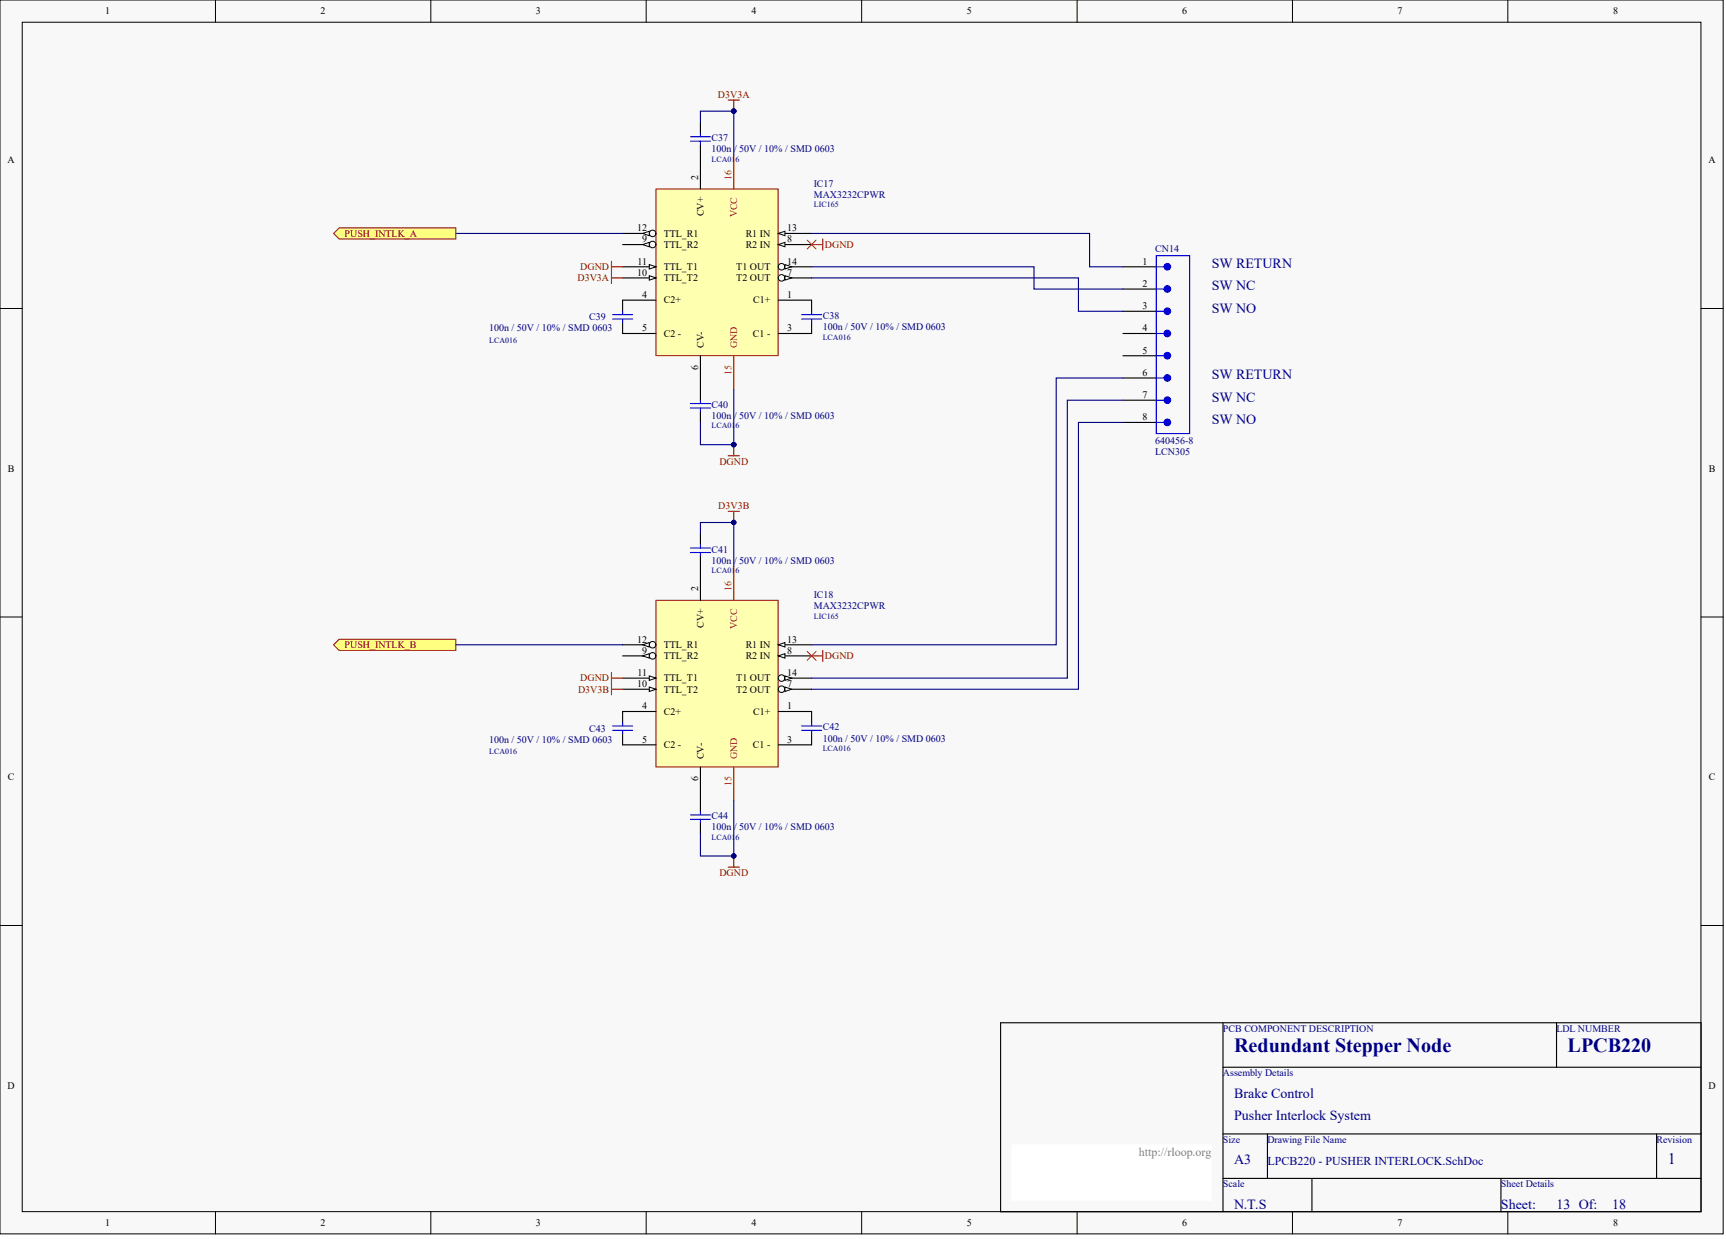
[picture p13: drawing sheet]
<svg xmlns="http://www.w3.org/2000/svg" width="656mm" height="471mm" viewBox="0 0 656 471" stroke-linecap="round" stroke-linejoin="round" font-family="sans-serif">
<defs><g id="words">
<g font-size="7.6" fill="#000080">
<text x="469.2" y="399.8">Redundant Stepper Node</text>
<text x="596" y="399.8">LPCB220</text>
</g>
<text font-size="6.1" fill="#000080" x="634" y="442.4">1</text>
<g font-size="5.3" fill="#000080">
<text x="460.7" y="102">SW RETURN</text>
<text x="460.7" y="110.4">SW NC</text>
<text x="460.7" y="118.9">SW NO</text>
<text x="460.7" y="144.2">SW RETURN</text>
<text x="460.7" y="152.7">SW NC</text>
<text x="460.7" y="161.1">SW NO</text>
<text x="469.2" y="417.2">Brake Control</text>
<text x="469.2" y="425.7">Pusher Interlock System</text>
<text x="469.2" y="442.6">A3</text>
<text x="469.2" y="459.5">N.T.S</text>
<text x="570.6" y="459.5">Sheet:</text>
<text x="591.7" y="459.5">13 Of:</text>
<text x="612.9" y="459.5">18</text>
</g>
<text font-size="4.6" fill="#808080" x="432.9" y="439.3">http://rloop.org</text>
<text font-size="4.6" fill="#000080" x="481.8" y="442.7">LPCB220 - PUSHER INTERLOCK.SchDoc</text>
<g font-size="3.8">
<text x="40" y="5.5">1</text>
<text x="121.9" y="5.5">2</text>
<text x="203.8" y="5.5">3</text>
<text x="285.7" y="5.5">4</text>
<text x="367.6" y="5.5">5</text>
<text x="449.5" y="5.5">6</text>
<text x="531.3" y="5.5">7</text>
<text x="613.3" y="5.5">8</text>
<text x="2.8" y="62">A</text>
<text x="649.5" y="62">A</text>
<text x="265.4" y="68.5" transform="rotate(-90 265.4 68.5)">2</text>
<text x="267.5" y="82.2" transform="rotate(-90 267.5 82.2)">CV+</text>
<text x="242.2" y="87.9">12</text>
<text x="299.2" y="87.9">13</text>
<text x="244.1" y="92.1">9</text>
<text x="252.3" y="90">TTL_R1</text>
<text x="252.3" y="94.2">TTL_R2</text>
<text x="283.5" y="90">R1 IN</text>
<text x="283.5" y="94.2">R2 IN</text>
<text x="299.2" y="92.1">8</text>
<text x="242.3" y="100.6">11</text>
<text x="299.2" y="100.6">14</text>
<text x="434.3" y="100.6">1</text>
<text x="242.2" y="104.8">10</text>
<text x="252.3" y="102.7">TTL_T1</text>
<text x="252.3" y="106.9">TTL_T2</text>
<text x="279.9" y="102.7">T1 OUT</text>
<text x="279.9" y="106.9">T2 OUT</text>
<text x="299.2" y="104.8">7</text>
<text x="244.1" y="113.2">4</text>
<text x="299.2" y="113.2">1</text>
<text x="434.3" y="109">2</text>
<text x="252.3" y="115.4">C2+</text>
<text x="286.3" y="115.4">C1+</text>
<text x="434.3" y="117.5">3</text>
<text x="244.1" y="125.9">5</text>
<text x="299.2" y="125.9">3</text>
<text x="434.3" y="125.9">4</text>
<text x="252.3" y="128">C2 -</text>
<text x="286.2" y="128">C1 -</text>
<text x="267.5" y="132.3" transform="rotate(-90 267.5 132.3)">CV-</text>
<text x="434.3" y="134.4">5</text>
<text x="265.4" y="140.5" transform="rotate(-90 265.4 140.5)">6</text>
<text x="434.3" y="142.8">6</text>
<text x="434.3" y="151.3">7</text>
<text x="434.3" y="159.7">8</text>
<text x="3" y="179.3">B</text>
<text x="649.6" y="179.3">B</text>
<text x="265.4" y="224.8" transform="rotate(-90 265.4 224.8)">2</text>
<text x="267.5" y="238.6" transform="rotate(-90 267.5 238.6)">CV+</text>
<text x="242.2" y="244.2">12</text>
<text x="299.2" y="244.2">13</text>
<text x="244.1" y="248.5">9</text>
<text x="252.3" y="246.4">TTL_R1</text>
<text x="252.3" y="250.6">TTL_R2</text>
<text x="283.5" y="246.4">R1 IN</text>
<text x="283.5" y="250.6">R2 IN</text>
<text x="299.2" y="248.5">8</text>
<text x="242.3" y="256.9">11</text>
<text x="299.2" y="256.9">14</text>
<text x="242.2" y="261.1">10</text>
<text x="252.3" y="259">TTL_T1</text>
<text x="252.3" y="263.3">TTL_T2</text>
<text x="279.9" y="259">T1 OUT</text>
<text x="279.9" y="263.3">T2 OUT</text>
<text x="299.2" y="261.1">7</text>
<text x="244.1" y="269.6">4</text>
<text x="299.2" y="269.6">1</text>
<text x="252.3" y="271.7">C2+</text>
<text x="286.3" y="271.7">C1+</text>
<text x="244.1" y="282.3">5</text>
<text x="252.3" y="284.4">C2 -</text>
<text x="286.2" y="284.4">C1 -</text>
<text x="299.2" y="282.3">3</text>
<text x="267.5" y="288.6" transform="rotate(-90 267.5 288.6)">CV-</text>
<text x="3" y="296.6">C</text>
<text x="265.4" y="296.9" transform="rotate(-90 265.4 296.9)">6</text>
<text x="649.6" y="296.6">C</text>
<text x="2.8" y="413.8">D</text>
<text x="649.5" y="413.8">D</text>
<text x="40" y="466.1">1</text>
<text x="121.9" y="466.1">2</text>
<text x="203.8" y="466.1">3</text>
<text x="285.7" y="466.1">4</text>
<text x="367.6" y="466.1">5</text>
<text x="449.5" y="466.1">6</text>
<text x="531.3" y="466.1">7</text>
<text x="613.3" y="466.1">8</text>
</g>
<g font-size="3.8" fill="#800000">
<text x="272.9" y="37.2">D3V3A</text>
<text x="131" y="90">PUSH_INTLK_A</text>
<text x="313.6" y="94.2">DGND</text>
<text x="219.5" y="106.9">D3V3A</text>
<text x="220.6" y="102.7">DGND</text>
<text x="273.5" y="176.6">DGND</text>
<text x="273" y="193.5">D3V3B</text>
<text x="131" y="246.4">PUSH_INTLK_B</text>
<text x="313.6" y="250.6">DGND</text>
<text x="219.7" y="263.3">D3V3B</text>
<text x="220.6" y="259">DGND</text>
<text x="273.5" y="333">DGND</text>
</g>
<g font-size="3.8" fill="#000080">
<text x="270.5" y="53.7">C37</text>
<text x="270.5" y="57.9">100n / 50V / 10% / SMD 0603</text>
<text x="309.4" y="71">IC17</text>
<text x="309.4" y="75.2">MAX3232CPWR</text>
<text x="439.2" y="95.9">CN14</text>
<text x="186" y="125.9">100n / 50V / 10% / SMD 0603</text>
<text x="224" y="121.7">C39</text>
<text x="312.8" y="121.3">C38</text>
<text x="312.8" y="125.5">100n / 50V / 10% / SMD 0603</text>
<text x="270.5" y="155.1">C40</text>
<text x="270.5" y="159.3">100n / 50V / 10% / SMD 0603</text>
<text x="439.2" y="172.8">LCN305</text>
<text x="439.2" y="168.6">640456-8</text>
<text x="270.5" y="210">C41</text>
<text x="270.5" y="214.2">100n / 50V / 10% / SMD 0603</text>
<text x="309.4" y="227.3">IC18</text>
<text x="309.4" y="231.6">MAX3232CPWR</text>
<text x="224" y="278.1">C43</text>
<text x="312.8" y="277.6">C42</text>
<text x="312.8" y="281.9">100n / 50V / 10% / SMD 0603</text>
<text x="186" y="282.3">100n / 50V / 10% / SMD 0603</text>
<text x="270.5" y="311.4">C44</text>
<text x="270.5" y="315.7">100n / 50V / 10% / SMD 0603</text>
<text x="464.9" y="392.1">PCB COMPONENT DESCRIPTION</text>
<text x="591.7" y="392.1">LDL NUMBER</text>
<text x="464.9" y="409">Assembly Details</text>
<text x="464.9" y="434.4">Size</text>
<text x="481.8" y="434.4">Drawing File Name</text>
<text x="629.8" y="434.4">Revision</text>
<text x="464.9" y="451.3">Scale</text>
<text x="570.6" y="451.3">Sheet Details</text>
</g>
<g font-size="3.8" fill="#f00">
<text x="278.1" y="68.5" transform="rotate(-90 278.1 68.5)">16</text>
<text x="280.2" y="82.7" transform="rotate(-90 280.2 82.7)">VCC</text>
<text x="280.2" y="132.3" transform="rotate(-90 280.2 132.3)">GND</text>
<text x="278.1" y="142.4" transform="rotate(-90 278.1 142.4)">15</text>
<text x="278.1" y="224.8" transform="rotate(-90 278.1 224.8)">16</text>
<text x="280.2" y="239" transform="rotate(-90 280.2 239)">VCC</text>
<text x="280.2" y="288.6" transform="rotate(-90 280.2 288.6)">GND</text>
<text x="278.1" y="298.8" transform="rotate(-90 278.1 298.8)">15</text>
</g>
<g font-size="3" fill="#000080">
<text x="270.5" y="61.4">LCA016</text>
<text x="309.4" y="78.8">LIC165</text>
<text x="186" y="130.3">LCA016</text>
<text x="312.8" y="129.1">LCA016</text>
<text x="270.5" y="162.9">LCA016</text>
<text x="270.5" y="217.8">LCA016</text>
<text x="309.4" y="235.1">LIC165</text>
<text x="186" y="286.7">LCA016</text>
<text x="312.8" y="285.4">LCA016</text>
<text x="270.5" y="319.2">LCA016</text>
</g>
</g></defs>
<g fill="#f8f8f8" stroke="#000" stroke-width=".38">
<path d="M0 0h655.1v469h-655.1z"/>
<path d="M8.5 8.5h638.1v452.1h-638.1z"/>
</g>
<g fill="none" stroke="#000" stroke-width=".38">
<path d="M81.9 0v8.5M163.8 0v8.5M245.7 0v8.5M327.6 0v8.5M409.5 0v8.5M491.4 0v8.5M573.2 0v8.5M0 117.3h8.5M646.7 117.3h8.4M0 234.5h8.5M646.7 234.5h8.4M0 351.8h8.5"/>
<path d="M646.7 351.8h8.4M81.9 460.6v8.5M163.8 460.6v8.5M245.7 460.6v8.5M327.6 460.6v8.5M409.5 460.6v8.5M491.4 460.6v8.5M573.2 460.6v8.5"/>
</g>
<path d="M380.4 388.8h266.3v71.8h-266.3zM464.9 388.8v71.8M591.7 388.8v16.9M464.9 405.7h181.8M464.9 431h181.8M481.8 431v16.9M629.8 431v16.9M464.9 447.9h181.8M498.7 447.9v12.7M570.6 447.9v12.7" fill="none" stroke="#000" stroke-width=".42"/>
<path d="M384.6 435.2h76.1v21.1h-76.1z" fill="#fff" stroke="#fff" stroke-width=".38"/>
<path d="M249.4 71.8h46.4v63.4h-46.4z" fill="#ffffb0" stroke="#800000" stroke-width=".38"/>
<path d="M295.9 88.7h12.6" fill="none" stroke="#000" stroke-width=".42"/>
<path d="M295.9 88.7l2.5-.8v1.7z" fill="#f8f8f8" stroke="#000" stroke-width=".38"/>
<path d="M295.9 93h12.6" fill="none" stroke="#000" stroke-width=".42"/>
<path d="M295.9 93l2.5-.9v1.7z" fill="#f8f8f8" stroke="#000" stroke-width=".38"/>
<path d="M236.7 101.4h12.7" fill="none" stroke="#000" stroke-width=".42"/>
<path d="M246.8 100.6l2.6 .8-2.6 .9z" fill="#f8f8f8" stroke="#000" stroke-width=".38"/>
<path d="M236.7 105.6h12.7" fill="none" stroke="#000" stroke-width=".42"/>
<path d="M246.8 104.8l2.6 .8-2.6 .9z" fill="#f8f8f8" stroke="#000" stroke-width=".38"/>
<path d="M236.7 88.7h12.7" fill="none" stroke="#000" stroke-width=".42"/>
<circle cx="248.1" cy="88.7" r="1.25" fill="#f8f8f8" stroke="#000" stroke-width=".38"/>
<path d="M244.3 88.7l2.5-.8v1.7z" fill="#f8f8f8" stroke="#000" stroke-width=".38"/>
<path d="M236.7 93h12.7" fill="none" stroke="#000" stroke-width=".42"/>
<circle cx="248.1" cy="92.9" r="1.25" fill="#f8f8f8" stroke="#000" stroke-width=".38"/>
<path d="M244.3 93l2.5-.9v1.7z" fill="#f8f8f8" stroke="#000" stroke-width=".38"/>
<path d="M295.9 101.4h12.6" fill="none" stroke="#000" stroke-width=".42"/>
<circle cx="297.1" cy="101.4" r="1.25" fill="#f8f8f8" stroke="#000" stroke-width=".38"/>
<path d="M298.4 100.6l2.5 .8-2.5 .9z" fill="#f8f8f8" stroke="#000" stroke-width=".38"/>
<path d="M295.9 105.6h12.6" fill="none" stroke="#000" stroke-width=".42"/>
<circle cx="297.1" cy="105.6" r="1.25" fill="#f8f8f8" stroke="#000" stroke-width=".38"/>
<path d="M298.4 104.8l2.5 .8-2.5 .9z" fill="#f8f8f8" stroke="#000" stroke-width=".38"/>
<g fill="none" stroke="#000" stroke-width=".42">
<path d="M266.3 46.5v4.2M266.3 54.9v16.9M249.4 114.1h-12.7v4.2M295.9 114.1h12.6v4.2M426.9 109.9h12.7M426.9 118.3h12.7M426.9 101.4h12.7M236.7 122.5v4.3h12.7M266.3 135.2v16.9M308.5 122.5v4.3h-12.6M426.9 126.8h12.7M426.9 135.2h12.7"/>
<path d="M266.3 156.4v4.2M426.9 143.7h12.7M426.9 152.1h12.7M426.9 160.6h12.7"/>
</g>
<path d="M279 59.2v12.6M279 135.2v12.7" fill="none" stroke="#f00" stroke-width=".42"/>
<g fill="none" stroke="#00f" stroke-width=".42">
<path d="M262.5 53.7h7.6M262.5 52h7.6M266.3 50.7v1.3M266.3 53.7v1.2M439.6 97.2h12.7v67.6h-12.7zM232.9 119.6h7.6M236.7 118.3v1.3M304.7 119.6h7.7M308.5 118.3v1.3M439.6 109.9h2.9M439.6 101.4h2.9M439.6 118.3h2.9"/>
<path d="M232.9 121.3h7.6M236.7 121.3v1.2M304.7 121.3h7.7M308.5 121.3v1.2M439.6 126.8h2.9M439.6 135.2h2.9M262.5 155.1h7.6M262.5 153.4h7.6M266.3 152.1v1.3M266.3 155.1v1.3M439.6 143.7h2.9M439.6 152.1h2.9"/>
<path d="M439.6 160.6h2.9"/>
</g>
<path d="M276.8 38h4.3M279 38v4.3M232.5 99.3v8.5M308.5 93h4.3M312.8 90.9v4.2M232.5 101.4h4.2M232.5 105.6h4.2M276.8 173.3h4.3M279 169v4.3" fill="none" stroke="#800000" stroke-width=".42"/>
<g fill="#000080" stroke="#000080" stroke-width=".38">
<circle cx="278.9" cy="42.2" r=".82"/>
<circle cx="278.9" cy="169" r=".82"/>
</g>
<path d="M266.3 46.5v-4.2h12.7v16.9M173.3 88.7h63.4M308.5 101.4h84.6v8.5h33.8M308.5 105.6h101.5v12.7h16.9M279 147.9v21.1h-12.7v-8.4" fill="none" stroke="#000080" stroke-width=".42"/>
<path d="M306.9 91.3l3.3 3.4M310.2 91.3l-3.3 3.4" fill="none" stroke="#f00" stroke-width=".38"/>
<g fill="#00f" stroke="#00f" stroke-width=".42">
<circle cx="443.8" cy="109.8" r="1.25"/>
<circle cx="443.8" cy="101.4" r="1.25"/>
<circle cx="443.8" cy="118.3" r="1.25"/>
<circle cx="443.8" cy="126.8" r="1.25"/>
<circle cx="443.8" cy="143.7" r="1.25"/>
<circle cx="443.8" cy="135.2" r="1.25"/>
<circle cx="443.8" cy="152.1" r="1.25"/>
<circle cx="443.8" cy="160.6" r="1.25"/>
</g>
<path d="M126.8 88.7l2.1-2.1h44.4v4.3h-44.4z" fill-rule="evenodd" fill="#ffff80" stroke="#800000" stroke-width=".38"/>
<path d="M249.4 228.2h46.4v63.3h-46.4z" fill="#ffffb0" stroke="#800000" stroke-width=".38"/>
<path d="M295.9 245.1h12.6" fill="none" stroke="#000" stroke-width=".42"/>
<path d="M295.9 245.1l2.5-.9v1.7z" fill="#f8f8f8" stroke="#000" stroke-width=".38"/>
<path d="M295.9 249.3h12.6" fill="none" stroke="#000" stroke-width=".42"/>
<path d="M295.9 249.3l2.5-.8v1.7z" fill="#f8f8f8" stroke="#000" stroke-width=".38"/>
<path d="M236.7 257.8h12.7" fill="none" stroke="#000" stroke-width=".42"/>
<path d="M246.8 256.9l2.6 .9-2.6 .8z" fill="#f8f8f8" stroke="#000" stroke-width=".38"/>
<path d="M236.7 262h12.7" fill="none" stroke="#000" stroke-width=".42"/>
<path d="M246.8 261.1l2.6 .9-2.6 .8z" fill="#f8f8f8" stroke="#000" stroke-width=".38"/>
<path d="M236.7 245.1h12.7" fill="none" stroke="#000" stroke-width=".42"/>
<circle cx="248.1" cy="245.1" r="1.25" fill="#f8f8f8" stroke="#000" stroke-width=".38"/>
<path d="M244.3 245.1l2.5-.9v1.7z" fill="#f8f8f8" stroke="#000" stroke-width=".38"/>
<path d="M236.7 249.3h12.7" fill="none" stroke="#000" stroke-width=".42"/>
<circle cx="248.1" cy="249.3" r="1.25" fill="#f8f8f8" stroke="#000" stroke-width=".38"/>
<path d="M244.3 249.3l2.5-.8v1.7z" fill="#f8f8f8" stroke="#000" stroke-width=".38"/>
<path d="M295.9 257.8h12.6" fill="none" stroke="#000" stroke-width=".42"/>
<circle cx="297.1" cy="257.7" r="1.25" fill="#f8f8f8" stroke="#000" stroke-width=".38"/>
<path d="M298.4 256.9l2.5 .9-2.5 .8z" fill="#f8f8f8" stroke="#000" stroke-width=".38"/>
<path d="M295.9 262h12.6" fill="none" stroke="#000" stroke-width=".42"/>
<circle cx="297.1" cy="262" r="1.25" fill="#f8f8f8" stroke="#000" stroke-width=".38"/>
<path d="M298.4 261.1l2.5 .9-2.5 .8z" fill="#f8f8f8" stroke="#000" stroke-width=".38"/>
<path d="M266.3 202.8v4.3M266.3 211.3v16.9M236.7 278.9v4.2h12.7M249.4 270.4h-12.7v4.3M295.9 270.4h12.6v4.3M308.5 278.9v4.2h-12.6M266.3 291.6v16.9M266.3 312.7v4.2" fill="none" stroke="#000" stroke-width=".42"/>
<path d="M279 215.5v12.7M279 291.6v12.7" fill="none" stroke="#f00" stroke-width=".42"/>
<g fill="none" stroke="#00f" stroke-width=".42">
<path d="M262.5 210h7.6M262.5 208.3h7.6M266.3 207.1v1.2M266.3 210v1.3M232.9 277.6h7.6M232.9 275.9h7.6M236.7 274.7v1.2M236.7 277.6v1.3M304.7 277.6h7.7M304.7 275.9h7.7M308.5 274.7v1.2M308.5 277.6v1.3"/>
<path d="M262.5 311.4h7.6M262.5 309.7h7.6M266.3 308.5v1.2M266.3 311.4v1.3"/>
</g>
<path d="M276.8 194.4h4.3M279 194.4v4.2M232.5 255.7v8.4M232.5 257.8h4.2M308.5 249.3h4.3M312.8 247.2v4.2M232.5 262h4.2M276.8 329.6h4.3M279 325.4v4.2" fill="none" stroke="#800000" stroke-width=".42"/>
<g fill="#000080" stroke="#000080" stroke-width=".38">
<circle cx="278.9" cy="198.6" r=".82"/>
<circle cx="278.9" cy="325.4" r=".82"/>
</g>
<path d="M266.3 202.8v-4.2h12.7v16.9M173.3 245.1h63.4M279 304.3v21.1h-12.7v-8.5" fill="none" stroke="#000080" stroke-width=".42"/>
<path d="M306.9 247.6l3.3 3.4M310.2 247.6l-3.3 3.4" fill="none" stroke="#f00" stroke-width=".38"/>
<path d="M126.8 245.1l2.1-2.1h44.4v4.2h-44.4z" fill-rule="evenodd" fill="#ffff80" stroke="#800000" stroke-width=".38"/>
<path d="M308.5 88.7h105.7v12.7h12.7M426.9 143.7h-25.4v101.4h-93M426.9 152.1h-21.1v105.7h-97.3M426.9 160.6h-16.9v101.4h-101.5" fill="none" stroke="#000080" stroke-width=".42"/>
<use href="#words"/>
</svg>
